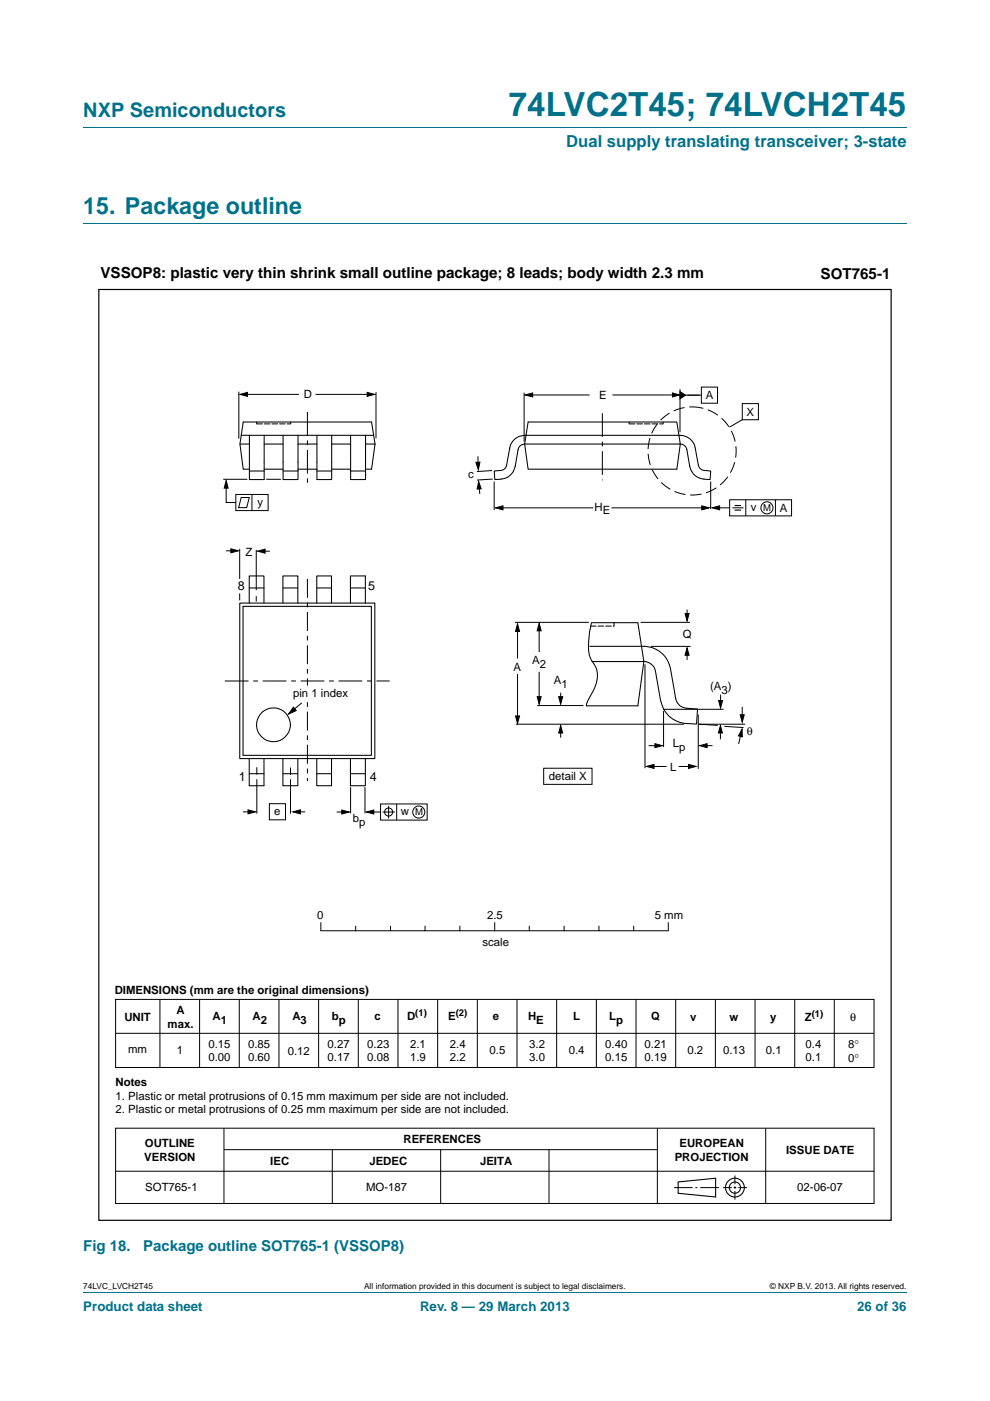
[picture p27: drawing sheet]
<svg xmlns="http://www.w3.org/2000/svg" width="210mm" height="297mm" viewBox="0 0 210 297" stroke-linecap="round" stroke-linejoin="round" font-family="sans-serif">
<defs><g id="words">
<text font-size="7" fill="#00718a" x="107.9" y="24.6">74LVC2T45; 74LVCH2T45</text>
<text font-size="4.9" fill="#00718a" x="17.7" y="45.4">15. Package outline</text>
<text font-size="4.2" fill="#00718a" x="17.7" y="24.9">NXP Semiconductors</text>
<text font-size="3.5" fill="#00718a" x="120.1" y="31.1">Dual supply translating transceiver; 3-state</text>
<g font-size="3.2">
<text x="21.3" y="59">VSSOP8: plastic very thin shrink small outline package; 8 leads; body width 2.3 mm</text>
<text x="174" y="59.1">SOT765-1</text>
</g>
<g font-size="3.2" fill="#00718a">
<text x="17.7" y="265.2">Fig 18.</text>
<text x="30.4" y="265.2">Package outline SOT765-1 (VSSOP8)</text>
</g>
<g font-size="2.8" fill="#00718a">
<text x="17.7" y="277.9">Product data sheet</text>
<text x="89.1" y="277.9">Rev. 8 — 29 March 2013</text>
<text x="181.8" y="277.9">26 of 36</text>
</g>
<g font-size="2.7">
<text x="50.5" y="125.1">8</text>
<text x="78.1" y="125">5</text>
<text x="50.6" y="165.6">1</text>
<text x="78.4" y="165.6">4</text>
</g>
<g font-size="2.4">
<text x="64.4" y="84.5">D</text>
<text x="127.1" y="84.7">E</text>
<text x="149.7" y="84.7">A</text>
<text x="158.3" y="88.2">X</text>
<text x="99.3" y="101.4">c</text>
<text x="54.6" y="107.3">y</text>
<text x="126.1" y="108.3">H</text>
<text x="127.9" y="109.1">E</text>
<text x="159.2" y="108.4">v</text>
<text x="165.4" y="108.6">A</text>
<text x="52" y="117.9">Z</text>
<text x="144.8" y="135.3">Q</text>
<text x="108.9" y="142.3">A</text>
<text x="112.9" y="140.9">A</text>
<text x="114.5" y="141.7">2</text>
<text x="62.1" y="147.8">pin 1 index</text>
<text x="117.5" y="145.1">A</text>
<text x="119.1" y="145.9">1</text>
<text x="150.6" y="146.3">(A )</text>
<text x="153" y="147.1">3</text>
<text x="158.4" y="155.7">θ</text>
<text x="142.7" y="158.5">L</text>
<text x="144.1" y="159.3">p</text>
<text x="116.4" y="165.5">detail X</text>
<text x="142.1" y="163.4">L</text>
<text x="58.2" y="172.8">e</text>
<text x="85" y="172.9">w</text>
<text x="74.9" y="174.4">b</text>
<text x="76.2" y="175.2">p</text>
<text x="67.3" y="194.9">0</text>
<text x="103.3" y="194.9">2.5</text>
<text x="138.9" y="194.9">5 mm</text>
<text x="102.3" y="200.5">scale</text>
<text x="24.3" y="210.7">DIMENSIONS (mm are the original dimensions)</text>
<text x="37.4" y="215">A</text>
<text x="26.4" y="216.4">UNIT</text>
<text x="35.5" y="218">max.</text>
<text x="45.1" y="216.2">A</text>
<text x="46.8" y="217">1</text>
<text x="53.6" y="216.2">A</text>
<text x="55.3" y="217">2</text>
<text x="62" y="216.2">A</text>
<text x="63.8" y="217">3</text>
<text x="70.4" y="216.2">b</text>
<text x="71.9" y="217">p</text>
<text x="79.4" y="216.2">c</text>
<text x="86.3" y="216.2">D</text>
<text x="95.1" y="216.2">E</text>
<text x="104.6" y="216.2">e</text>
<text x="112" y="216.2">H</text>
<text x="113.7" y="217">E</text>
<text x="121.6" y="216.2">L</text>
<text x="129.2" y="216.2">L</text>
<text x="130.7" y="217">p</text>
<text x="138.1" y="216.2">Q</text>
<text x="146.4" y="216.4">v</text>
<text x="154.7" y="216.4">w</text>
<text x="163.3" y="216.4">y</text>
<text x="170.7" y="216.4">Z</text>
<text x="180.3" y="216.4">θ</text>
<text x="27.2" y="223.4">mm</text>
<text x="37.5" y="223.5">1</text>
<text x="44.2" y="222.1">0.15</text>
<text x="44.2" y="225">0.00</text>
<text x="52.6" y="222.1">0.85</text>
<text x="52.6" y="225">0.60</text>
<text x="61" y="223.6">0.12</text>
<text x="69.5" y="222.1">0.27</text>
<text x="69.5" y="225">0.17</text>
<text x="77.9" y="222.1">0.23</text>
<text x="77.9" y="225">0.08</text>
<text x="87" y="222.1">2.1</text>
<text x="87" y="225">1.9</text>
<text x="95.4" y="222.1">2.4</text>
<text x="95.4" y="225">2.2</text>
<text x="103.8" y="223.6">0.5</text>
<text x="112.3" y="222.1">3.2</text>
<text x="112.3" y="225">3.0</text>
<text x="120.6" y="223.6">0.4</text>
<text x="128.4" y="222.1">0.40</text>
<text x="128.4" y="225">0.15</text>
<text x="136.7" y="222.1">0.21</text>
<text x="136.7" y="225">0.19</text>
<text x="145.8" y="223.6">0.2</text>
<text x="153.4" y="223.6">0.13</text>
<text x="162.5" y="223.6">0.1</text>
<text x="170.9" y="222.1">0.4</text>
<text x="170.9" y="225">0.1</text>
<text x="179.9" y="222.3">8°</text>
<text x="179.9" y="225.2">0°</text>
<text x="24.5" y="230.2">Notes</text>
<text x="24.5" y="233.1">1. Plastic or metal protrusions of 0.15 mm maximum per side are not included.</text>
<text x="24.5" y="236.1">2. Plastic or metal protrusions of 0.25 mm maximum per side are not included.</text>
<text x="30.7" y="243.1">OUTLINE</text>
<text x="85.6" y="242.4">REFERENCES</text>
<text x="144.1" y="243.1">EUROPEAN</text>
<text x="166.7" y="244.7">ISSUE DATE</text>
<text x="30.6" y="246.1">VERSION</text>
<text x="57.3" y="247">IEC</text>
<text x="78.3" y="247">JEDEC</text>
<text x="101.8" y="247">JEITA</text>
<text x="143.1" y="246.1">PROJECTION</text>
<text x="30.8" y="252.6">SOT765-1</text>
<text x="77.7" y="252.6">MO-187</text>
<text x="169.1" y="252.4">02-06-07</text>
</g>
<g font-size="2">
<text x="161.9" y="108.4">M</text>
<text x="88" y="172.9">M</text>
<text x="88.1" y="215.4">(1)</text>
<text x="96.7" y="215.4">(2)</text>
<text x="172.2" y="215.6">(1)</text>
</g>
<g font-size="1.8">
<text x="17.7" y="273.3">74LVC_LVCH2T45</text>
<text x="77.2" y="273.3">All information provided in this document is subject to legal disclaimers.</text>
<text x="163.3" y="273.3">© NXP B.V. 2013. All rights reserved.</text>
</g>
</g></defs>
<path d="M17.7 27h174.6M17.7 47.4h174.6M17.7 273.9h174.6" fill="none" stroke="#00718a" stroke-width=".21"/>
<g fill="none" stroke="#000" stroke-width=".21">
<path d="M50.7 83v10M51.9 83.6h11.5M54.4 89.5v.4M61.7 89.5v.4M66.9 83.6h11.7M79.7 83.1v9.8M101.4 96.7v2.3M104.4 99.8l-3.2 .2M111.2 83.3v10.3M112.1 83.7h13M129.9 83.7h13.5M133.4 89.5v.4"/>
<path d="M140.7 89.5v.4M144.2 82.5v9.2M144.8 83.8h3.9M148.8 82.1h3.4v3.4h-3.4zM157.4 85.6h3.5v3.4h-3.5zM157.4 89l-2.7 1.6M47.3 101.6h5.2M48 116.8h2M48 102.5v4h2M50 104.8h6.9v3.5h-6.9zM50.8 116.4v6.3M51.2 105.5h1.7l-.6 2.1h-1.7z"/>
<path d="M53.4 104.8v3.5M54.4 116.6v8.5M55.2 116.9h2M56.5 101.6h3.1M101.6 102.6l.2 2.1M104.5 101.6l-3.3 .2M104.8 102.1v6M105.9 107.7h19.9M129.7 107.7h19.7M150.7 102.1v5.8M151.9 107.7h2.9M154.8 106h13.1v3.4h-13.1z"/>
<path d="M155.3 107.7h2.4M158.2 106v3.4M164.5 106v3.4M50.8 125.8v1.5M54.4 126.4v1.1M109.2 132h15.7M109.8 133.3v6.3M114.4 132.8v5.5M130.2 132v.7M135.9 132h10.5M138.1 137h8.4M145.7 129.2v2"/>
<path d="M145.7 138.3v1.6M64 149l-2.4 2.1M109.4 153.5h35.7M109.8 142.9v9.5M113.9 149.6h9.8M114.4 142.4v6.1M118.9 146.9v1.9M118.9 154.8v1.6M136.8 140.9v22M137.6 158.1h1.6M140.7 150.8v7.6M140.8 150.4h12.7"/>
<path d="M148.1 151.5v11.5M148.2 153.5l4 .3M148.2 153.5h9.9M149.3 158.1h1.8M152.8 154.8v1.9M152.8 147.3v1.9M153.6 154l4.1 .3M157.2 155.2l-.5 2.5M157.4 149.9v2.5M51.5 172.1h1.9M54.5 162.7v1.5M54.5 165.2v7.3"/>
<path d="M57.1 170.4h3.5v3.4h-3.5zM61.6 162.7v1.6M61.6 165.2v7.3M62.9 172.1h1.8M71.4 172.2h1.8M74.4 166.9v5.6M77.4 166.9v5.6M78.6 172.2h2.1M80.7 170.5h9.9v3.4h-9.9zM81.1 172.2h2.7M82.4 170.9v2.6M84.1 170.5v3.4"/>
<path d="M115.3 162.9h10.3v3.4h-10.3zM137.8 162.5h3.6M143.9 162.5h2.9M68.1 195.6v1.7h7.3M75.4 196.3v1M82.8 196.3v1h-7.4M90.2 196.3v1h-7.4M97.5 196.3v1h-7.3M97.5 197.3h14.8M104.9 195.6v1.7M112.3 196.3v1h7.3M119.6 196.3v1h7.4"/>
<path d="M127 196.3v1h7.4M134.4 196.3v1M141.7 195.6v1.7h-7.3M24.5 211.9h160.9v14.4h-160.9zM24.5 219.1h160.9M33.9 211.9v14.4M42.3 211.9v14.4M50.8 211.9v14.4M59.2 211.9v14.4M67.6 211.9v14.4M76 211.9v14.4M84.4 211.8v14.5"/>
<path d="M92.8 211.9v14.4M101.2 211.9v14.4M109.7 211.9v14.4M118.1 211.9v14.4M126.5 211.9v14.4M134.9 211.9v14.4M143.3 211.9v14.4M151.7 211.9v14.4M160.1 211.8v14.5M168.6 211.9v14.4M177 211.9v14.4M24.5 239.2h160.9v16h-160.9z"/>
<path d="M47.5 239.2v16M139.4 239.2v16M162.4 239.2v16M24.5 248.3h160.9M47.5 243.8h91.8M70.5 243.8v11.4M93.5 243.8v11.4M116.4 243.8v11.4M143 251.8h3.9M147.5 251.8h.4M148.5 251.8h4M153.4 251.8h1.8"/>
<path d="M155.6 251.8h.6M155.9 249.2v1.9M155.9 251.5v.5M155.9 252.5v1.8M156.6 251.8h1.8"/>
<circle cx="162.7" cy="107.7" r="1.28"/>
<circle cx="82.4" cy="172.2" r=".86"/>
<circle cx="88.8" cy="172.2" r="1.28"/>
</g>
<g fill="none" stroke="#000" stroke-width=".23">
<path d="M143.8 250.6l8-.8v4l-8-.8z"/>
<circle cx="155.9" cy="251.8" r="1.99"/>
<circle cx="155.9" cy="251.8" r="1.2"/>
</g>
<g fill="#000" stroke="#000" stroke-width=".21">
<path d="M50.9 83.6l1.6-.4v.8zM77.9 83.2l1.6 .4-1.6 .4zM100.9 98h.9l-.3 1.6zM111.4 83.7l1.6-.4v.9zM142.6 83.3l1.5 .4-1.5 .5zM144.2 83l1.2 .8-1.2 .8zM48 101.9l.4 1.6h-.9zM49 116.4l1.6 .4-1.6 .4zM54.6 116.9l1.6-.5v.9zM101.5 102.1l.6 1.5-.9 .1zM105.1 107.7l1.6-.5v.9zM148.8 107.2l1.6 .5-1.6 .4z"/>
<path d="M151 107.7l1.6-.5v.9zM109.8 132.3l.4 1.6h-.9zM114.4 132.2l.4 1.5h-.9zM145.7 137.3l.5 1.6h-.9zM145.3 130.1h.9l-.5 1.6zM62.2 149.9l.6 .8-1.6 .7zM109.3 151.8h.9l-.4 1.6zM113.9 147.7h.9l-.4 1.6zM118.9 153.8l.4 1.6h-.8zM118.5 147.7h.8l-.4 1.6zM138.9 157.7l1.6 .4-1.6 .4zM148.4 158.1l1.6-.4v.8z"/>
<path d="M152.8 153.8l.4 1.6h-.8zM152.4 148.5h.9l-.5 1.6zM157.4 154.6l.1 1.6-.9-.2zM157 151.5h.9l-.5 1.6zM52.6 171.7l1.6 .4-1.6 .5zM62.1 172.1l1.6-.4v.9zM72.5 171.7l1.6 .5-1.6 .4zM77.7 172.2l1.6-.5v.9zM137.1 162.5l1.6-.4v.8zM146 162.1l1.6 .4-1.6 .4z"/>
</g>
<path d="M65.2 87.3v15.1M127.8 87.6v14.2M47.7 144.4h35" fill="none" stroke="#000" stroke-width=".21" stroke-dasharray="5 1 1 1" stroke-linecap="butt"/>
<path d="M65.2 122.7v42.9" fill="none" stroke="#000" stroke-width=".21" stroke-dasharray="4 1 1 1" stroke-linecap="butt"/>
<path d="M155.8 107.2h1.4M155.8 108.2h1.4" fill="none" stroke="#000" stroke-width=".24"/>
<circle cx="146.8" cy="95.6" r="9.3" fill="none" stroke="#000" stroke-width=".21" stroke-dasharray="2.4 1" stroke-linecap="butt"/>
<path d="M21 61.4h168v197.3h-168z" fill="none" stroke="#000" stroke-width=".25"/>
<path d="M64.7 145.5h.8v2.5h-.8z" fill="#fff" stroke="#fff" stroke-width=".21"/>
<g fill="none" stroke="#000" stroke-width=".22">
<path d="M50.9 94.1h2M51.2 92.3h28.1M52.9 92.3v9.4h3.1v-9.4M52.9 99.9h3.1M56 99.5h4M56 94.1h4M60 92.3v9.4h3.2v-9.4M60 99.9h3.2M63.2 94.1h4M63.2 99.5h4M67.2 92.3v9.4h3.2v-9.4M67.2 99.9h3.2"/>
<path d="M70.4 94.1h4M70.4 99.5h4M74.4 92.3v9.4h3.1v-9.4M74.4 99.9h3.1M77.5 94.1h2M79.5 94.1l-.7 5.4h-1.3M79.5 94.1l-.7-4.6h-27.2l-.7 4.6 .7 5.4h1.3M108.1 95.1a3.2 3.2 0 0 1 3.2-2.8h33a3.2 3.2 0 0 1 3.2 2.7l.6 3.6a1.42 1.42 0 0 0 1.3 1.1l1.3 .2-.1 1.8-1.3-.1M108.1 95l-.6 3.6a1.31 1.31 0 0 1-1.4 1.1l-1.3 .2 .1 1.8 1.4-.1M111.3 94.1l.7 5.4h31.6l.8-5.4a1.38 1.38 0 0 1 1.3 1.2l.6 3.6a3.3 3.3 0 0 0 3 2.7M111.3 94.1a1.43 1.43 0 0 0-1.4 1.2l-.6 3.6a3.3 3.3 0 0 1-3 2.7M112 89.5h31.6l.7 4.6h-33z"/>
<path d="M50.9 127.9h28.6v32.9h-28.6zM51.5 128.6h27.3v31.5h-27.3zM52.9 127.9v-5.8h3.1v5.8M52.9 124.7h3.1M60 127.9v-5.8h3.2v5.8M60 124.7h3.2M67.2 127.9v-5.8h3.1v5.8M67.2 124.7h3.1M74.3 127.9v-5.8h3.2v5.8M74.3 124.7h3.2M125.1 137h11.5a5.8 5.8 0 0 1 5.6 4.7M125.5 132a15.6 15.6 0 0 0-.4 7.1l.2 .6a5.5 5.5 0 0 1 .4 6.9l-1 2-.3 1h10.9l1.3-9.3"/>
<path d="M125.6 132h9.7l1.3 8.3h-11M136.6 140.2h.1a2.62 2.62 0 0 1 2.3 2.1l1.1 6.3M140.2 148.7a5.7 5.7 0 0 0 5.2 4.7l2.3 .1 .2-3.2-2.3-.1M142.2 141.8l1.1 6.3a2.41 2.41 0 0 0 2.4 2.1M52.9 160.8v5.8h3.1v-5.8M52.9 164h3.1M60 164h3.2M60 160.8v5.8h3.2v-5.8M67.2 160.8v5.8h3.1v-5.8M67.2 164h3.1M74.3 164h3.2M74.3 160.8v5.8h3.2v-5.8"/>
<circle cx="58" cy="153.7" r="3.6"/>
</g>
<path d="M54.5 89.9h7.1M133.5 89.9h7.1M125.2 132.7h5" fill="none" stroke="#000" stroke-width=".21" stroke-dasharray="1.2 .4"/>
<use href="#words"/>
</svg>
